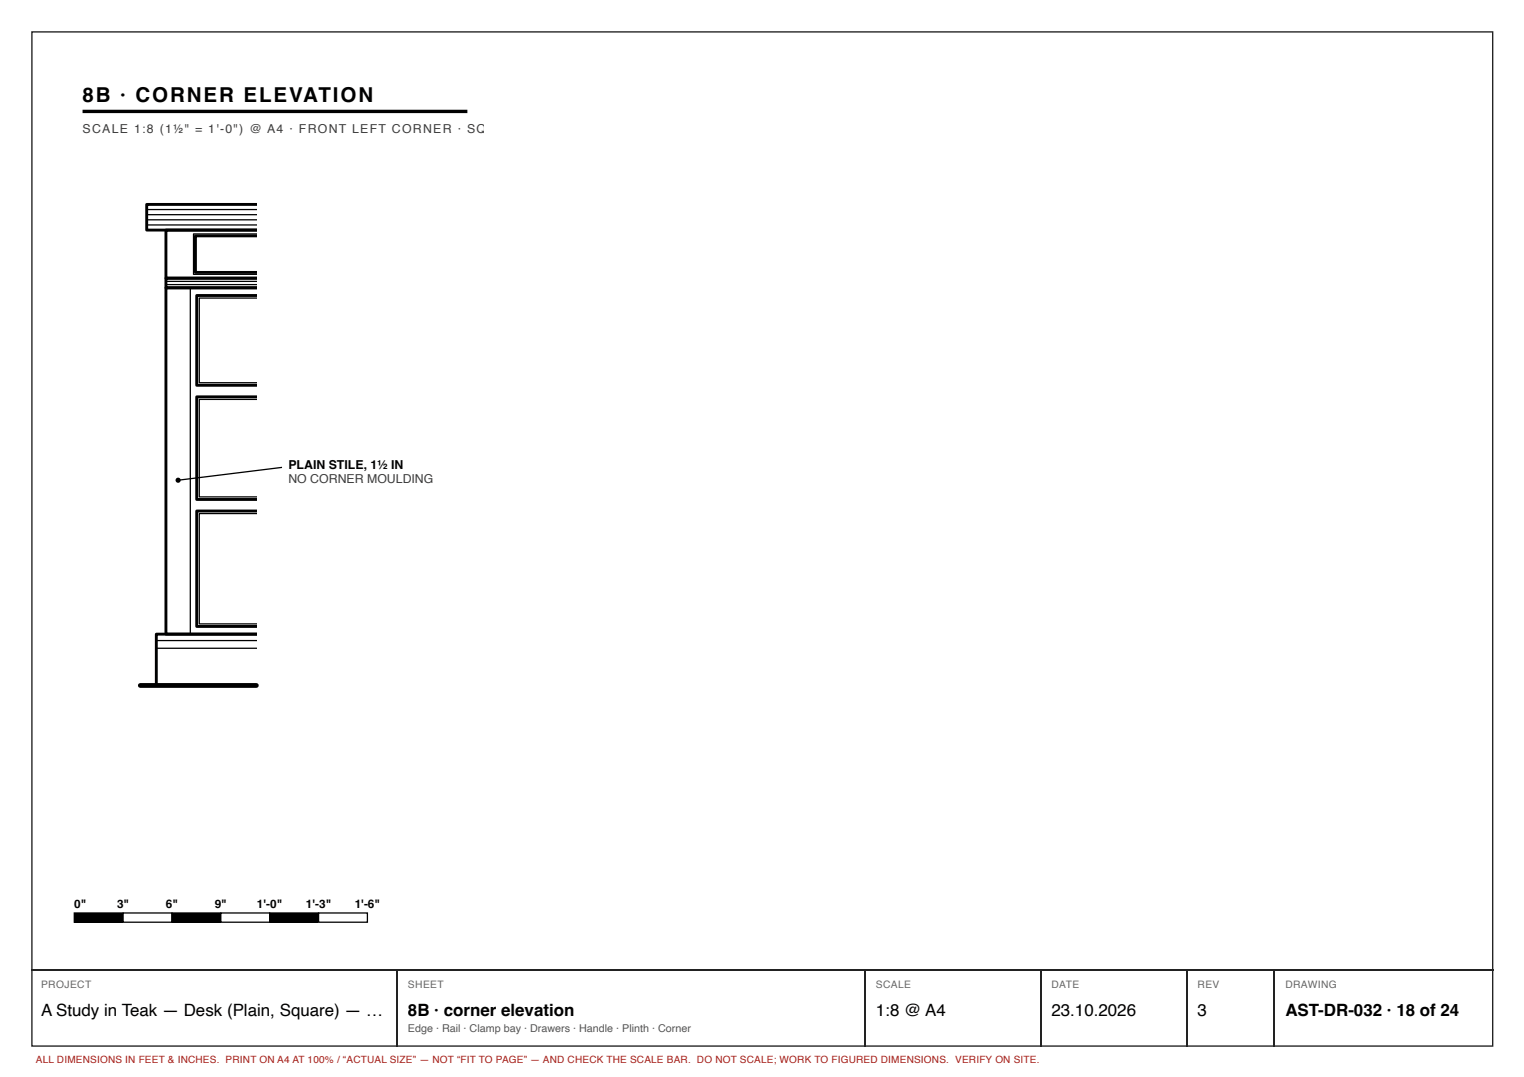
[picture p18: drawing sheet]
<svg xmlns="http://www.w3.org/2000/svg" width="297mm" height="210mm" viewBox="0 0 297 210" stroke-linecap="round" stroke-linejoin="round" font-family="sans-serif">
<defs><g id="words">
<text font-size="4" x="16.1" y="19.8">8B · CORNER ELEVATION</text>
<g font-size="3.3">
<text x="8" y="197.9">A Study in Teak — Desk (Plain, Square) — …</text>
<text x="79.5" y="197.9">8B · corner elevation</text>
<text x="170.7" y="197.9">1:8 @ A4</text>
<text x="204.9" y="197.9">23.10.2026</text>
<text x="233.4" y="197.9">3</text>
<text x="250.5" y="197.9">AST-DR-032 · 18 of 24</text>
</g>
<g font-size="2.4" fill="#3d3d3d">
<text x="16.1" y="25.8">SCALE 1:8 (1½&quot; = 1'-0&quot;) @ A4 · FRONT LEFT CORNER · SQ</text>
<text x="56.2" y="94.2">NO CORNER MOULDING</text>
</g>
<text font-size="2.4" x="56.2" y="91.3">PLAIN STILE, 1½ IN</text>
<g font-size="2.3">
<text x="14.5" y="176.9">0&quot;</text>
<text x="22.8" y="176.9">3&quot;</text>
<text x="32.3" y="176.9">6&quot;</text>
<text x="41.9" y="176.9">9&quot;</text>
<text x="50.1" y="176.9">1'-0&quot;</text>
<text x="59.6" y="176.9">1'-3&quot;</text>
<text x="69.1" y="176.9">1'-6&quot;</text>
</g>
<text font-size="2.1" fill="#555" x="79.5" y="201.1">Edge · Rail · Clamp bay · Drawers · Handle · Plinth · Corner</text>
<g font-size="2" fill="#666">
<text x="8" y="192.6">PROJECT</text>
<text x="79.5" y="192.6">SHEET</text>
<text x="170.7" y="192.6">SCALE</text>
<text x="204.9" y="192.6">DATE</text>
<text x="233.4" y="192.6">REV</text>
<text x="250.5" y="192.6">DRAWING</text>
</g>
<text font-size="1.9" fill="#a51d17" x="7" y="207.2">ALL DIMENSIONS IN FEET &amp; INCHES. PRINT ON A4 AT 100% / “ACTUAL SIZE” — NOT “FIT TO PAGE” — AND CHECK THE SCALE BAR. DO NOT SCALE; WORK TO FIGURED DIMENSIONS. VERIFY ON SITE.</text>
</g></defs>
<path d="M6.2 6.2h284.7v197.7h-284.7z" fill="none" stroke="#222" stroke-width=".26"/>
<path d="M16.1 21.7h75" fill="none" stroke="#000" stroke-width=".66" stroke-linecap="butt"/>
<path d="M50 39.8h-21.4v5h21.4M32.3 44.8v9.4M32.3 54.2v1.9M32.3 56.1v67.5h17.7h-19.5v10h19.5M32.3 54.2h17.7M32.3 56.1h17.7M50 46h-11.9v7.1h11.9M50 57.6h-11.7v17.5h11.7M50 77.3h-11.7v20h11.7M50 99.6h-11.7v22.5h11.7" fill="none" stroke="#000" stroke-width=".56"/>
<g fill="none" stroke="#000" stroke-width=".25">
<path d="M28.6 40.8h21.4M28.6 41.8h21.4M28.6 42.8h21.4M28.6 43.8h21.4M32.3 54.8h17.7M32.3 55.5h17.7M37.1 56.1v67.5M50 45.6h-12.3v7.9h12.3M50 58.1h-11.2v16.5h11.2M50 77.8h-11.2v19h11.2M55 91.1l-20.3 2.5M50 100.1h-11.2v21.5h11.2"/>
<path d="M30.5 124.8h19.5M30.5 126.3h19.5M14.5 177.9h9.5v1.8h-9.5z"/>
</g>
<path d="M27.3 133.6h22.7" fill="none" stroke="#000" stroke-width=".94"/>
<g fill="#000">
<path d="M14.5 177.9h9.5v1.8h-9.5z"/>
<circle cx="34.7" cy="93.6" r=".5"/>
</g>
<path d="M24 177.9h9.5v1.8h-9.5z" fill="#fff"/>
<path d="M24 177.9h9.5v1.8h-9.5zM33.5 177.9h9.5v1.8h-9.5z" fill="none" stroke="#000" stroke-width=".25"/>
<path d="M33.5 177.9h9.5v1.8h-9.5z" fill="#000"/>
<path d="M43 177.9h9.6v1.8h-9.6z" fill="#fff"/>
<path d="M43 177.9h9.6v1.8h-9.6zM52.6 177.9h9.5v1.8h-9.5z" fill="none" stroke="#000" stroke-width=".25"/>
<path d="M52.6 177.9h9.5v1.8h-9.5z" fill="#000"/>
<path d="M62.1 177.9h9.5v1.8h-9.5z" fill="#fff"/>
<path d="M62.1 177.9h9.5v1.8h-9.5z" fill="none" stroke="#000" stroke-width=".25"/>
<path d="M6.1 189h284.9M77.4 189.2v14.8M168.7 189.2v14.8M202.8 189.2v14.8M231.4 189.2v14.8M248.3 189.2v14.8" fill="none" stroke="#222" stroke-width=".26"/>
<use href="#words"/>
</svg>
